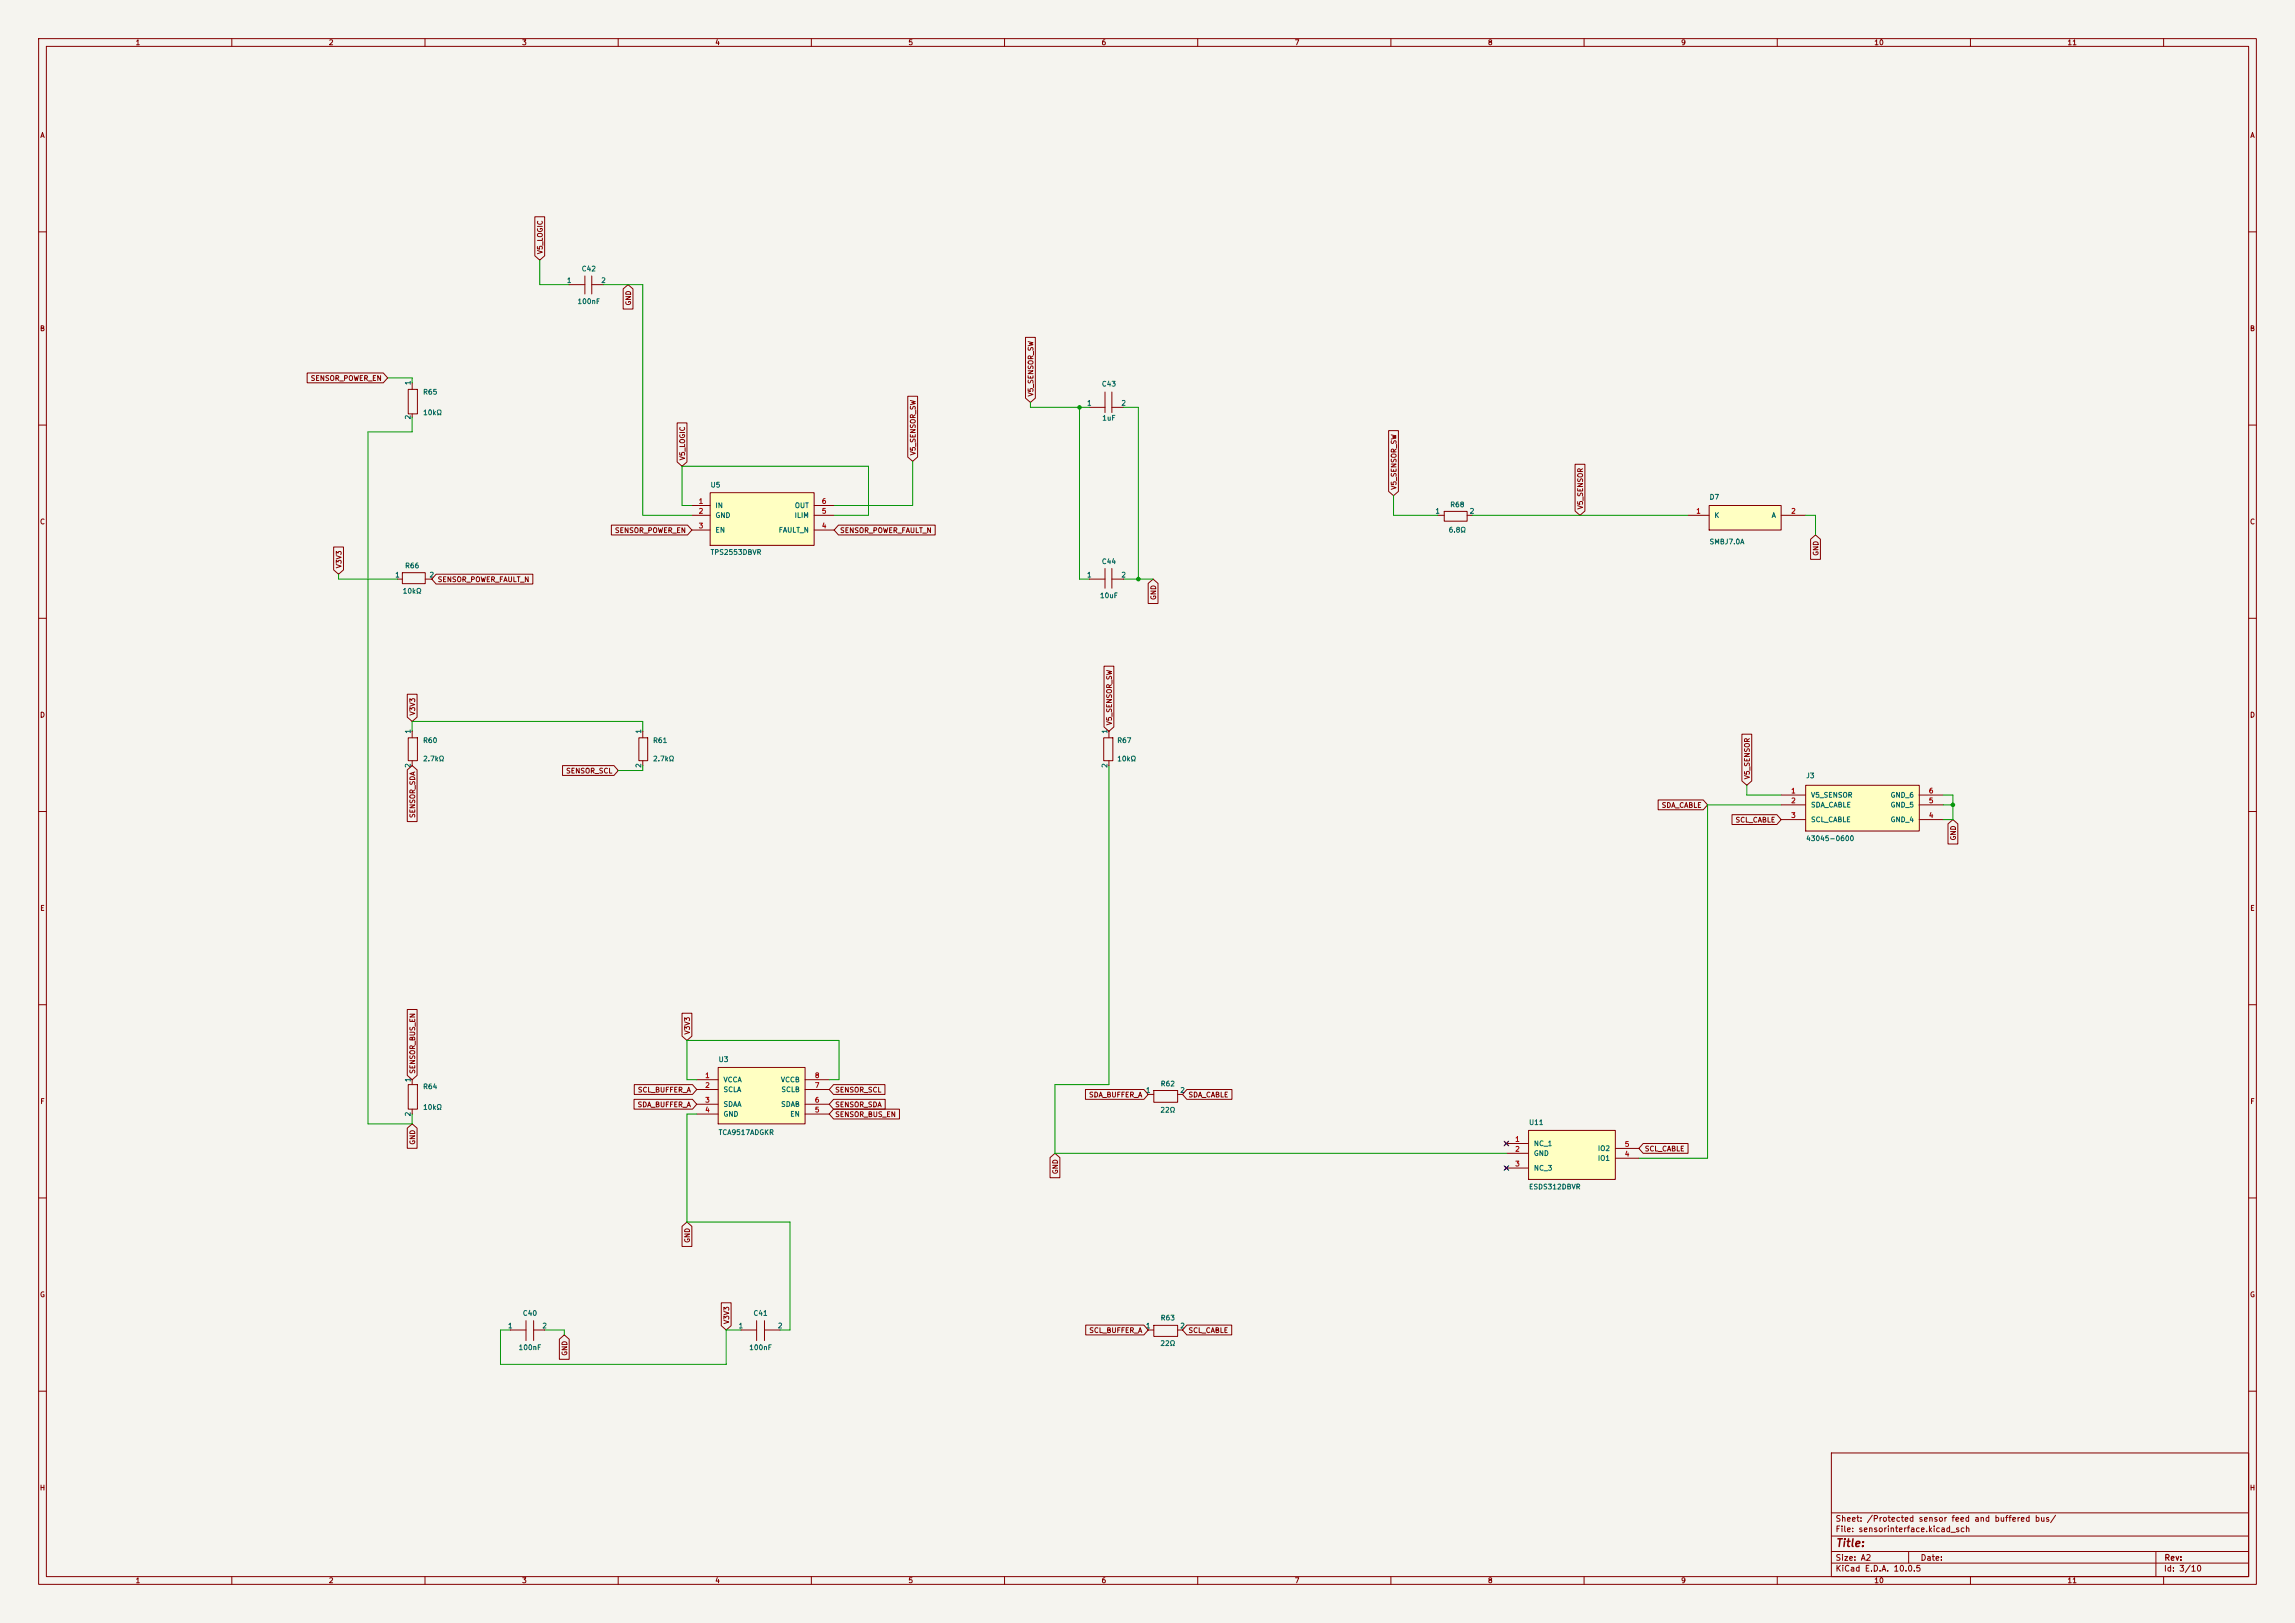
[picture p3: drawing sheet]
<svg xmlns="http://www.w3.org/2000/svg" width="594mm" height="420mm" viewBox="0 0 594 420" stroke-linecap="round" stroke-linejoin="round" font-family="sans-serif">
<defs><g id="words">
<text font-size="2" fill="#840000" x="475" y="400.8">Title:</text>
<g font-size="1.5" fill="#840000">
<text x="475" y="394.1">Sheet: /Protected sensor feed and buffered bus/</text>
<text x="475" y="396.8">File: sensorinterface.kicad_sch</text>
<text x="475" y="407">KiCad E.D.A. 10.0.5</text>
<text x="475" y="404.2">Size: A2</text>
<text x="497" y="404.2">Date:</text>
<text x="560" y="407">Id: 3/10</text>
<text x="560.1" y="404.2">Rev:</text>
</g>
<g font-size="1.3" fill="#840000">
<text x="35" y="12">1</text>
<text x="85" y="12">2</text>
<text x="135" y="12">3</text>
<text x="185" y="12">4</text>
<text x="235" y="12">5</text>
<text x="285" y="12">6</text>
<text x="335" y="12">7</text>
<text x="385" y="12">8</text>
<text x="435" y="12">9</text>
<text x="485" y="12">10</text>
<text x="535" y="12">11</text>
<text x="10.3" y="36">A</text>
<text x="582.3" y="36">A</text>
<text x="140.8" y="65.9" transform="rotate(-90 140.8 65.9)">V5_LOGIC</text>
<text x="163.6" y="79.2" transform="rotate(-90 163.6 79.2)">GND</text>
<text x="10.2" y="86">B</text>
<text x="582.2" y="86">B</text>
<text x="80.3" y="98.8">SENSOR_POWER_EN</text>
<text x="267.8" y="102.7" transform="rotate(-90 267.8 102.7)">V5_SENSOR_SW</text>
<text x="177.6" y="119.2" transform="rotate(-90 177.6 119.2)">V5_LOGIC</text>
<text x="237.3" y="118" transform="rotate(-90 237.3 118)">V5_SENSOR_SW</text>
<text x="361.7" y="126.9" transform="rotate(-90 361.7 126.9)">V5_SENSOR_SW</text>
<text x="410" y="131.9" transform="rotate(-90 410 131.9)">V5_SENSOR</text>
<text x="10.2" y="136">C</text>
<text x="582.2" y="136">C</text>
<text x="159" y="138.2">SENSOR_POWER_EN</text>
<text x="217.3" y="138.2">SENSOR_POWER_FAULT_N</text>
<text x="471" y="144" transform="rotate(-90 471 144)">GND</text>
<text x="88.7" y="147.2" transform="rotate(-90 88.7 147.2)">V3V3</text>
<text x="113.2" y="150.9">SENSOR_POWER_FAULT_N</text>
<text x="299.5" y="155.4" transform="rotate(-90 299.5 155.4)">GND</text>
<text x="10.2" y="186">D</text>
<text x="107.7" y="185.3" transform="rotate(-90 107.7 185.3)">V3V3</text>
<text x="582.2" y="186">D</text>
<text x="288.1" y="187.8" transform="rotate(-90 288.1 187.8)">V5_SENSOR_SW</text>
<text x="146.4" y="200.4">SENSOR_SCL</text>
<text x="453.2" y="201.8" transform="rotate(-90 453.2 201.8)">V5_SENSOR</text>
<text x="430" y="209.3">SDA_CABLE</text>
<text x="107.7" y="211.8" transform="rotate(-90 107.7 211.8)">SENSOR_SDA</text>
<text x="449.1" y="213.1">SCL_CABLE</text>
<text x="506.5" y="217.6" transform="rotate(-90 506.5 217.6)">GND</text>
<text x="10.3" y="236">E</text>
<text x="582.3" y="236">E</text>
<text x="178.9" y="267.8" transform="rotate(-90 178.9 267.8)">V3V3</text>
<text x="107.7" y="278" transform="rotate(-90 107.7 278)">SENSOR_BUS_EN</text>
<text x="10.3" y="286">F</text>
<text x="164.9" y="286.8">SDA_BUFFER_A</text>
<text x="165" y="283">SCL_BUFFER_A</text>
<text x="216" y="283">SENSOR_SCL</text>
<text x="216" y="286.8">SENSOR_SDA</text>
<text x="281.7" y="284.3">SDA_BUFFER_A</text>
<text x="307.5" y="284.3">SDA_CABLE</text>
<text x="582.3" y="286">F</text>
<text x="216" y="289.3">SENSOR_BUS_EN</text>
<text x="107.7" y="296.4" transform="rotate(-90 107.7 296.4)">GND</text>
<text x="425.6" y="298.2">SCL_CABLE</text>
<text x="274.1" y="304" transform="rotate(-90 274.1 304)">GND</text>
<text x="178.9" y="321.8" transform="rotate(-90 178.9 321.8)">GND</text>
<text x="10.2" y="336">G</text>
<text x="582.2" y="336">G</text>
<text x="189" y="342.8" transform="rotate(-90 189 342.8)">V3V3</text>
<text x="281.8" y="345.2">SCL_BUFFER_A</text>
<text x="307.5" y="345.2">SCL_CABLE</text>
<text x="147.1" y="351" transform="rotate(-90 147.1 351)">GND</text>
<text x="10.2" y="386">H</text>
<text x="582.2" y="386">H</text>
<text x="35" y="410">1</text>
<text x="85" y="410">2</text>
<text x="135" y="410">3</text>
<text x="185" y="410">4</text>
<text x="235" y="410">5</text>
<text x="285" y="410">6</text>
<text x="335" y="410">7</text>
<text x="385" y="410">8</text>
<text x="435" y="410">9</text>
<text x="485" y="410">10</text>
<text x="535" y="410">11</text>
</g>
<g font-size="1.3" fill="#006464">
<text x="150.4" y="70.5">C42</text>
<text x="146.6" y="73.5">1</text>
<text x="155.5" y="73.5">2</text>
<text x="149.3" y="79">100nF</text>
<text x="106.5" y="99.8" transform="rotate(-90 106.5 99.8)">1</text>
<text x="285" y="100.3">C43</text>
<text x="109.4" y="102.4">R65</text>
<text x="109.4" y="107.7">10kΩ</text>
<text x="281.2" y="105.3">1</text>
<text x="290.1" y="105.3">2</text>
<text x="106.5" y="108.7" transform="rotate(-90 106.5 108.7)">2</text>
<text x="285.2" y="109.1">1uF</text>
<text x="183.8" y="126.4">U5</text>
<text x="185" y="131.8">IN</text>
<text x="205.6" y="131.8">OUT</text>
<text x="375.2" y="131.6">R68</text>
<text x="442.4" y="129.6">D7</text>
<text x="185" y="134.3">GND</text>
<text x="205.5" y="134.3">ILIM</text>
<text x="371.4" y="133.2">1</text>
<text x="380.3" y="133.2">2</text>
<text x="443.6" y="134.3">K</text>
<text x="458.4" y="134.3">A</text>
<text x="183.8" y="143.9">TPS2553DBVR</text>
<text x="185" y="138.1">EN</text>
<text x="201.4" y="138.1">FAULT_N</text>
<text x="374.8" y="138.1">6.8Ω</text>
<text x="442.4" y="141.1">SMBJ7.0A</text>
<text x="102.1" y="149.7">1</text>
<text x="104.7" y="147.3">R66</text>
<text x="111" y="149.7">2</text>
<text x="281.2" y="149.7">1</text>
<text x="285" y="146.3">C44</text>
<text x="290.1" y="149.7">2</text>
<text x="104.1" y="153.9">10kΩ</text>
<text x="284.6" y="155.1">10uF</text>
<text x="106.5" y="190" transform="rotate(-90 106.5 190)">1</text>
<text x="166.2" y="190" transform="rotate(-90 166.2 190)">1</text>
<text x="286.9" y="190" transform="rotate(-90 286.9 190)">1</text>
<text x="109.4" y="192.6">R60</text>
<text x="109.4" y="197.3">2.7kΩ</text>
<text x="168.9" y="192.6">R61</text>
<text x="168.9" y="197.3">2.7kΩ</text>
<text x="289" y="192.6">R67</text>
<text x="289" y="197.3">10kΩ</text>
<text x="106.5" y="198.8" transform="rotate(-90 106.5 198.8)">2</text>
<text x="166.2" y="198.8" transform="rotate(-90 166.2 198.8)">2</text>
<text x="286.9" y="198.8" transform="rotate(-90 286.9 198.8)">2</text>
<text x="467.3" y="201.7">J3</text>
<text x="468.6" y="206.7">V5_SENSOR</text>
<text x="468.6" y="209.2">SDA_CABLE</text>
<text x="489.2" y="209.2">GND_5</text>
<text x="489.2" y="206.7">GND_6</text>
<text x="468.6" y="213.1">SCL_CABLE</text>
<text x="489.2" y="213.1">GND_4</text>
<text x="467.3" y="217.9">43045-0600</text>
<text x="185.9" y="275.1">U3</text>
<text x="106.5" y="280.1" transform="rotate(-90 106.5 280.1)">1</text>
<text x="187.1" y="280.4">VCCA</text>
<text x="202" y="280.4">VCCB</text>
<text x="300.3" y="281.4">R62</text>
<text x="109.4" y="282.1">R64</text>
<text x="109.4" y="287.5">10kΩ</text>
<text x="187.1" y="282.9">SCLA</text>
<text x="187.1" y="286.7">SDAA</text>
<text x="202" y="286.7">SDAB</text>
<text x="202.1" y="282.9">SCLB</text>
<text x="296.5" y="283.1">1</text>
<text x="305.3" y="283.1">2</text>
<text x="106.5" y="289" transform="rotate(-90 106.5 289)">2</text>
<text x="185.9" y="294">TCA9517ADGKR</text>
<text x="187.1" y="289.3">GND</text>
<text x="204.4" y="289.3">EN</text>
<text x="300.2" y="288.2">22Ω</text>
<text x="395.6" y="291.4">U11</text>
<text x="396.9" y="296.9">NC_1</text>
<text x="396.9" y="299.4">GND</text>
<text x="413.4" y="298.1">IO2</text>
<text x="396.9" y="303.2">NC_3</text>
<text x="413.4" y="300.7">IO1</text>
<text x="395.6" y="308.1">ESDS312DBVR</text>
<text x="135.2" y="340.8">C40</text>
<text x="194.9" y="340.8">C41</text>
<text x="300.3" y="342">R63</text>
<text x="131.4" y="344">1</text>
<text x="140.2" y="344">2</text>
<text x="191" y="344">1</text>
<text x="201.2" y="344">2</text>
<text x="296.5" y="344">1</text>
<text x="305.3" y="344">2</text>
<text x="134.1" y="349.7">100nF</text>
<text x="193.8" y="349.7">100nF</text>
<text x="300.2" y="348.6">22Ω</text>
</g>
<g font-size="1.3" fill="#a90000">
<text x="180.7" y="130.7">1</text>
<text x="212.6" y="130.7">6</text>
<text x="180.7" y="133.2">2</text>
<text x="180.7" y="137">3</text>
<text x="212.6" y="137">4</text>
<text x="212.6" y="133.2">5</text>
<text x="438.9" y="133.2">1</text>
<text x="463.5" y="133.2">2</text>
<text x="463.5" y="205.6">1</text>
<text x="463.5" y="208.1">2</text>
<text x="499.1" y="208.1">5</text>
<text x="499.1" y="205.6">6</text>
<text x="463.5" y="212">3</text>
<text x="499.1" y="212">4</text>
<text x="182.4" y="279.3">1</text>
<text x="182.4" y="281.8">2</text>
<text x="210.8" y="281.8">7</text>
<text x="210.8" y="279.3">8</text>
<text x="182.4" y="285.6">3</text>
<text x="210.8" y="285.6">6</text>
<text x="182.4" y="288.2">4</text>
<text x="210.8" y="288.2">5</text>
<text x="392" y="295.8">1</text>
<text x="392" y="298.3">2</text>
<text x="420.4" y="299.6">4</text>
<text x="420.4" y="297">5</text>
<text x="392" y="302.1">3</text>
</g>
</g></defs>
<path d="M0 0h594v420h-594z" fill="#f5f4ef" stroke="#f5f4ef" stroke-width=".26"/>
<g fill="none" stroke="#840000" stroke-width=".26">
<path d="M10 10h574v400h-574zM12 12h570v396h-570zM60 10v2M110 10v2M160 10v2M210 10v2M260 10v2M310 10v2M360 10v2M410 10v2M460 10v2M510 10v2"/>
<path d="M560 10v2M10 60h2M582 60h2M10 110h2M582 110h2M281.9 149.9h4.1M286 147.1v5.1M287.8 147.1v5.1M287.8 149.9h3M10 160h2M582 160h2M10 210h2"/>
<path d="M582 210h2M10 260h2M582 260h2M10 310h2M582 310h2M10 360h2M474 376h108v32h-108zM582 360h2M474 397.5h108M474 391.5h108M60 408v2M110 408v2"/>
<path d="M160 408v2M210 408v2M260 408v2M310 408v2M360 408v2M410 408v2M460 408v2M474 404.5h108M474 401.5h108M494 401.5v3M510 408v2M558 401.5v6.5"/>
<path d="M560 408v2"/>
</g>
<path d="M395.6 292.5h22.5v12.7h-22.5z" fill="#ffffc2"/>
<path d="M389.5 295.5l.8 .8M389.9 295.9h5.7M389.9 298.5h5.7M390.3 295.5l-.8 .8M395.6 292.5h22.5v12.7h-22.5zM418.1 299.7h6.1M418.1 297.2h6.1M389.5 301.9l.8 .7M389.9 302.3h5.7M390.3 301.9l-.8 .7" fill="none" stroke="#840000" stroke-width=".26"/>
<path d="M467.4 203.2h29.4v11.9h-29.4z" fill="#ffffc2"/>
<g fill="none" stroke="#840000" stroke-width=".26">
<path d="M106.7 99.1v1.7M105.7 100.8h2.3v6.3h-2.3zM106.7 107.1v.9M372.1 133.4h1.7M373.8 132.3h5.9v2.6h-5.9zM379.7 133.4h1.3M102.9 149.9h1.2M104.1 148.2h6v2.8h-6zM110.1 149.9h1.7M105.7 190.9h2.3v5.9h-2.3zM106.7 189.2v1.7M106.7 196.8v1.3"/>
<path d="M165.4 190.9h2.2v5.9h-2.2zM166.4 189.2v1.7M166.4 196.8v1.3M285.7 190.9h2.3v5.9h-2.3zM287 189.2v1.7M287 196.8v1.3M461 205.7h6.4M461 208.3h6.4M461 212.1h6.4M467.4 203.2h29.4v11.9h-29.4zM496.8 205.7h6.1M496.8 208.3h6.1"/>
<path d="M496.8 212.1h6.1M132.1 344.2h4M136.1 341.8v5.1M138.1 341.8v5.1M138.1 344.2h2.9M141 344.2h.1M191.8 344.2h4M195.8 341.8v5.1M197.9 341.8v5.1M197.9 344.2h4"/>
</g>
<path d="M183.8 127.5h26.9v13.6h-26.9z" fill="#ffffc2"/>
<g fill="none" stroke="#840000" stroke-width=".26">
<path d="M179.1 130.8h4.7M179.1 133.4h4.7M179.1 137.2h4.7M183.8 127.5h26.9v13.6h-26.9zM210.7 130.8h5.2M210.7 133.4h5.2M210.7 137.2h5.2M297.2 283.2h1.4M297.2 283.2h.1M298.6 282.2h6.2v3h-6.2zM304.8 283.2h1.3M297.2 344.2h1.4"/>
<path d="M297.2 344.2h.1M298.6 343h6.2v2.8h-6.2zM304.8 344.2h1.3"/>
</g>
<path d="M185.9 276.2h22.5v14.6h-22.5z" fill="#ffffc2"/>
<g fill="none" stroke="#840000" stroke-width=".26">
<path d="M147.3 73.7h4.1M151.4 71.4v4.7M153.2 71.4v4.7M153.2 73.7h3M281.9 105.4h4.1M286 101.4v5.4M287.8 101.4v5.4M287.8 105.4h3M180.3 279.4h5.6M185.9 276.2h22.5v14.6h-22.5zM208.4 279.4h6.2M180.3 281.9h5.6"/>
<path d="M180.3 285.8h5.6M180.3 288.3h5.6M208.4 281.9h6.2M208.4 285.8h6.2M208.4 288.3h6.2"/>
</g>
<path d="M442.4 130.8h18.6v6.4h-18.6z" fill="#ffffc2"/>
<g fill="none" stroke="#840000" stroke-width=".26">
<path d="M138.4 56.1h2.6v10.1l-1.3 1.1-1.3-1.1zM161.3 74.8l1.3-1.1 1.2 1.1v5.2h-2.5zM79.5 96.5h19.7l1.1 1.3-1.1 1.3h-19.7zM265.4 87.3h2.6v15.7l-1.3 1.1-1.3-1.1zM175.3 109.4h2.5v10.1l-1.3 1.2-1.2-1.2zM234.9 102.5h2.6v15.8l-1.3 1.1-1.3-1.1zM359.4 111.4h2.6v15.8l-1.3 1.1-1.3-1.1zM158.2 135.9h19.8l1.1 1.3-1.1 1.2h-19.8zM217 135.9h25.1v2.5h-25.1l-1.1-1.2zM407.7 120.1h2.5v12.1l-1.3 1.2-1.2-1.2zM436.9 133.4h5.5M442.4 130.8h18.6v6.4h-18.6z"/>
<path d="M461 133.4h6.4M468.6 139.5l1.3-1.1 1.3 1.1v5.2h-2.6zM86.4 141.5h2.5v6l-1.3 1.1-1.2-1.1zM112.9 148.6h25v2.5h-25l-1.1-1.2zM297.2 151l1.2-1.1 1.3 1.1v5.2h-2.5zM105.4 179.6h2.6v6l-1.3 1.1-1.3-1.1zM285.7 172.4h2.6v15.7l-1.3 1.1-1.3-1.1zM105.4 199.2l1.3-1.1 1.3 1.1v13.4h-2.6zM145.6 198.1h13.3l1.1 1.3-1.1 1.3h-13.3zM450.8 190h2.6v12.1l-1.3 1.1-1.3-1.1zM429.2 207h11.6l1.2 1.3-1.2 1.3h-11.6zM448.3 210.8h11.6l1.1 1.3-1.1 1.3h-11.6z"/>
<path d="M504.2 213.2l1.3-1.1 1.2 1.1v5.2h-2.5zM105.4 261.2h2.6v17.1l-1.3 1.1-1.3-1.1zM106.7 279.4v1.3M106.7 279.4h.1M176.5 262.2h2.6v5.9l-1.3 1.1-1.3-1.1zM105.4 291.9l1.3-1.1 1.3 1.1v5.2h-2.6zM105.7 280.7h2.3v6.3h-2.3zM106.7 287v1.3M164.1 284.5h15.1l1.1 1.3-1.1 1.2h-15.1zM164.2 280.7h15l1.1 1.2-1.1 1.3h-15zM215.7 280.7h13.3v2.5h-13.3l-1.1-1.3zM215.7 287h17.1v2.6h-17.1l-1.1-1.3z"/>
<path d="M215.7 284.5h13.4v2.5h-13.4l-1.1-1.2zM271.8 299.6l1.2-1.1 1.3 1.1v5.2h-2.5zM280.9 281.9h15.2l1.1 1.3-1.1 1.3h-15.2zM307.2 281.9h11.7v2.6h-11.7l-1.1-1.3zM425.3 295.9h11.6v2.6h-11.6l-1.1-1.3zM176.5 317.3l1.3-1.1 1.3 1.1v5.2h-2.6zM186.7 337.1h2.5v6l-1.2 1.1-1.3-1.1zM144.8 346.6l1.2-1.2 1.3 1.2v5.2h-2.5zM281 342.9h15.1l1.1 1.3-1.1 1.2h-15.1zM307.2 342.9h11.6v2.5h-11.6l-1.1-1.2z"/>
</g>
<g fill="none" stroke="#009600" stroke-width=".26">
<path d="M139.7 67.3v6.4h7.6M156.2 73.7h10.2v59.7h12.7M100.3 97.8h6.4v1.3M106.7 108v3.8h-11.5v179h11.5v-2.5M236.2 119.4v11.4h-20.3M266.7 104.1v1.3h15.2M279.4 105.4v44.5h2.5M290.8 105.4h3.8v44.5M179.1 130.8h-2.6v-10.1h48.3v12.7h-8.9M360.7 128.3v5.1h11.4M381 133.4h55.9M467.4 133.4h2.5v5"/>
<path d="M87.6 148.6v1.3h15.3M290.8 149.9h7.6M106.7 189.2v-2.5h59.7v2.5M166.4 198.1v1.3h-6.4M287 198.1v82.6h-14v17.8h116.9M452.1 203.2v2.5h8.9M461 208.3h-19v91.4h-17.8M502.9 205.7h2.6v6.4h-2.6M502.9 208.3h2.6M180.3 279.4h-2.5v-10.2h39.4v10.2h-2.6M180.3 288.3h-2.5v27.9h26.7v28h-2.6M132.1 344.2h-2.6v8.9h58.5v-8.9h3.8"/>
<path d="M141 344.2h5v1.2"/>
</g>
<path d="M389.3 295.3l1.2 1.2M390.5 295.3l-1.2 1.2M389.3 301.7l1.2 1.2M390.5 301.7l-1.2 1.2" fill="none" stroke="#000084" stroke-width=".26"/>
<g fill="#009600" stroke="#009600" stroke-width=".26">
<circle cx="505.5" cy="208.3" r=".46"/>
<circle cx="279.4" cy="105.4" r=".46"/>
<circle cx="294.6" cy="149.9" r=".46"/>
</g>
<use href="#words"/>
</svg>
